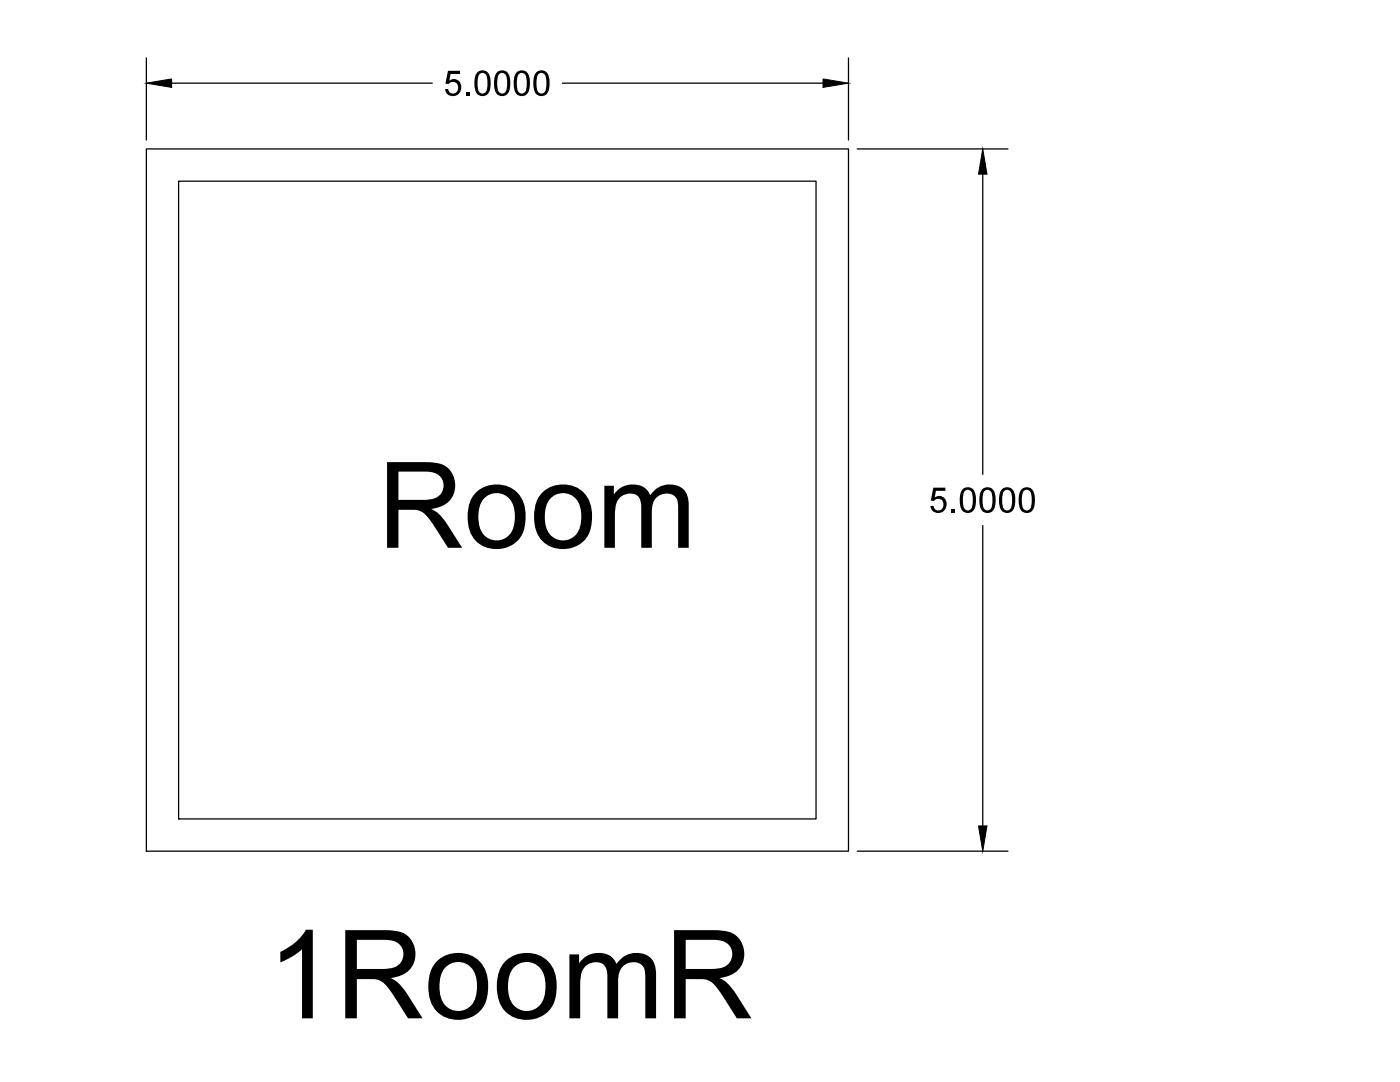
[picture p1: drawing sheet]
<svg xmlns="http://www.w3.org/2000/svg" width="279mm" height="216mm" viewBox="0 0 279 216" stroke-linecap="round" stroke-linejoin="round" font-family="sans-serif">
<path d="M29.2 11.6v16.3M34.2 16.6h52.1M112.2 16.6h52.1M169.3 11.6v16.3M29.2 29.7h140.1v140.1h-140.1zM35.6 36.2h127.3v127.2h-127.3zM171.1 29.7h30.1M196.1 34.8v59.9M196.1 104.9v59.9M171.1 169.8h30.1" fill="none" stroke="#000" stroke-width=".25"/>
<path d="M29.2 16.6l5-.9v1.7zM164.3 15.7l5 .9-5 .8zM196.1 29.7l.9 5.1h-1.7zM195.3 164.8h1.7l-.9 5z" fill="#000" stroke="#000" stroke-width=".2"/>
<g fill="#000">
<path d="M89.4 14.1h2.4v.7h-1.9l-.2 1.3a1.53 1.53 0 0 1 1.9 .1 1.53 1.53 0 0 1 .4 1.8 1.61 1.61 0 0 1-1.7 1.2 1.61 1.61 0 0 1-1.5-1.4l.6-.1a1 1 0 0 0 1.2 1 1 1 0 0 0 .8-1.2 1.05 1.05 0 0 0-.7-1.1 1.05 1.05 0 0 0-1.2 .4l-.6-.1zM93 18.4h.7v.7h-.7zM120.6 96.9h1.9v1.8a4.4 4.4 0 0 1 6.9-.6l.4 .7a4.4 4.4 0 0 1 7-.7l.4 .9 .2 1.2v9.1h-2.1v-7.8a2.79 2.79 0 0 0-.9-2.7 2.92 2.92 0 0 0-4.3 2.7v7.8h-2.1v-8a2.31 2.31 0 0 0-1.8-2.8 2.99 2.99 0 0 0-3.4 3.2l-.1 7.6h-2.1zM186.3 97.3h2.4v.6h-1.9l-.3 1.4a1.53 1.53 0 0 1 1.9 0 1.53 1.53 0 0 1 .4 1.9 1.61 1.61 0 0 1-1.6 1.2 1.61 1.61 0 0 1-1.5-1.4l.6-.1a1 1 0 0 0 1.1 .9 1 1 0 0 0 .9-1.1 1.05 1.05 0 0 0-.7-1.1 1.05 1.05 0 0 0-1.2 .4l-.6-.1zM189.9 101.6h.7v.7h-.7zM55.9 189.9a11.1 11.1 0 0 0 5.1-4.4h1.4v17.7h-2.1v-13.8a14.7 14.7 0 0 1-4.4 2.6zM113.6 190.4h2v1.8a4.6 4.6 0 0 1 6.8-.9l.6 1.1a4.5 4.5 0 0 1 7.2-.8l.5 .9 .2 1.2v9.5h-2.1v-8.1a2.89 2.89 0 0 0-1-2.7 3 3 0 0 0-4.4 2.7v8.1h-2.2v-8.3a2.39 2.39 0 0 0-1.8-2.9 3.1 3.1 0 0 0-3.6 3.3v7.9h-2.2z"/>
<path d="M95.2 14.5a1.54 1.54 0 0 1 1.7-.3 1.54 1.54 0 0 1 1 1.5 3.2 3.2 0 0 1-1 3.3 1.54 1.54 0 0 1-2.1-1.4 4.2 4.2 0 0 1 .4-3.1zM95.8 14.7a3.9 3.9 0 0 0 0 3.8 .9 .9 0 0 0 1 0 .9 .9 0 0 0 .4-.8l.1-1.7a1.16 1.16 0 0 0-1.3-1.4z"/>
<path d="M99.1 14.5a1.54 1.54 0 0 1 1.8-.3 1.54 1.54 0 0 1 .9 1.5 3.2 3.2 0 0 1-.9 3.3 1.54 1.54 0 0 1-2.2-1.4 4.2 4.2 0 0 1 .4-3.1zM99.7 14.7a3.9 3.9 0 0 0 0 3.8 .9 .9 0 0 0 1 0 .9 .9 0 0 0 .4-.8l.1-1.7a1.16 1.16 0 0 0-1.3-1.4z"/>
<path d="M103.1 14.5a1.54 1.54 0 0 1 1.7-.3 1.54 1.54 0 0 1 .9 1.5 3.2 3.2 0 0 1-.9 3.3 1.54 1.54 0 0 1-2.2-1.4 4.2 4.2 0 0 1 .5-3.1zM103.6 14.7a3.9 3.9 0 0 0 0 3.8 .9 .9 0 0 0 1 0 .9 .9 0 0 0 .5-.8v-1.7a1.16 1.16 0 0 0-1.2-1.4z"/>
<path d="M107 14.5a1.54 1.54 0 0 1 1.7-.3 1.54 1.54 0 0 1 .9 1.5 3.2 3.2 0 0 1-.9 3.3 1.54 1.54 0 0 1-2.2-1.4 4.2 4.2 0 0 1 .5-3.1zM107.6 14.7a3.9 3.9 0 0 0 0 3.8 .9 .9 0 0 0 .9 0 .9 .9 0 0 0 .5-.8v-1.7a1.16 1.16 0 0 0-1.2-1.4z"/>
<path d="M192.1 97.7a1.54 1.54 0 0 1 1.7-.3 1.54 1.54 0 0 1 .9 1.4 3.2 3.2 0 0 1-.9 3.4 1.54 1.54 0 0 1-2.2-1.4 4.2 4.2 0 0 1 .5-3.1zM192.7 97.9a3.9 3.9 0 0 0 0 3.8 .9 .9 0 0 0 .9 0 .9 .9 0 0 0 .5-.9v-1.6a1.16 1.16 0 0 0-1.2-1.4z"/>
<path d="M196 97.7a1.54 1.54 0 0 1 1.7-.3 1.54 1.54 0 0 1 .9 1.4 3.2 3.2 0 0 1-.9 3.4 1.54 1.54 0 0 1-2.2-1.4 4.2 4.2 0 0 1 .5-3.1zM196.6 97.9a3.9 3.9 0 0 0 0 3.8 .9 .9 0 0 0 1 0 .9 .9 0 0 0 .4-.9v-1.6a1.16 1.16 0 0 0-1.2-1.4z"/>
<path d="M199.9 97.7a1.54 1.54 0 0 1 1.7-.3 1.54 1.54 0 0 1 1 1.4 3.2 3.2 0 0 1-1 3.4 1.54 1.54 0 0 1-2.1-1.4 4.2 4.2 0 0 1 .4-3.1zM200.5 97.9a3.9 3.9 0 0 0 0 3.8 .9 .9 0 0 0 1 0 .9 .9 0 0 0 .4-.9l.1-1.6a1.16 1.16 0 0 0-1.3-1.4z"/>
<path d="M203.8 97.7a1.54 1.54 0 0 1 1.8-.3 1.54 1.54 0 0 1 .9 1.4 3.2 3.2 0 0 1-.9 3.4 1.54 1.54 0 0 1-2.2-1.4 4.2 4.2 0 0 1 .4-3.1zM204.4 97.9a3.9 3.9 0 0 0 0 3.8 .9 .9 0 0 0 1 0 .9 .9 0 0 0 .4-.9l.1-1.6a1.16 1.16 0 0 0-1.3-1.4z"/>
<path d="M77.2 92.2h7.6a6.6 6.6 0 0 1 4.7 1.3 4.7 4.7 0 0 1 1.1 4.8 4.7 4.7 0 0 1-3.9 3.1l-.6 .2a7.5 7.5 0 0 1 3.2 3.1l2.9 4.6h-2.8l-3.1-4.9a4.7 4.7 0 0 0-3.1-2.6l-3.7-.1v7.6h-2.3zM79.5 94.1v5.6h4.8a4.2 4.2 0 0 0 3.8-1.3 2.76 2.76 0 0 0 0-3 2.76 2.76 0 0 0-2.6-1.3z"/>
<path d="M94.8 98.5a5.8 5.8 0 0 1 6.6-1.4 5.8 5.8 0 0 1 3.5 5.8 6.1 6.1 0 0 1-2.4 5.6 5.8 5.8 0 0 1-6.3 .3 5.8 5.8 0 0 1-2.9-5.7l.1-1.6a5.9 5.9 0 0 1 1.4-3zM96.5 99.6a6.6 6.6 0 0 0 0 7.1 3.5 3.5 0 0 0 3.8 .9 3.5 3.5 0 0 0 2.3-3.1 5.8 5.8 0 0 0-1.3-5.3 3.5 3.5 0 0 0-4.8 .4z"/>
<path d="M108 98.5a5.8 5.8 0 0 1 6.7-1.4 5.8 5.8 0 0 1 3.5 5.8 6.1 6.1 0 0 1-2.4 5.6 5.8 5.8 0 0 1-6.4 .3 5.8 5.8 0 0 1-2.8-5.7l.1-1.6a5.9 5.9 0 0 1 1.3-3zM109.8 99.6a6.6 6.6 0 0 0 0 7.1 3.5 3.5 0 0 0 3.7 .9 3.5 3.5 0 0 0 2.4-3.1 5.8 5.8 0 0 0-1.3-5.3 3.5 3.5 0 0 0-4.8 .4z"/>
<path d="M87 192a6 6 0 0 1 6.9-1.4 6 6 0 0 1 3.5 6 6.2 6.2 0 0 1-2.9 6.1 6 6 0 0 1-6.3-.1 6 6 0 0 1-2.7-5.8l.1-1.6a6.2 6.2 0 0 1 1.4-3.2zM89.1 192.8a6.4 6.4 0 0 0-.9 6.8 3.6 3.6 0 0 0 4 2 3.6 3.6 0 0 0 2.9-3.5 6 6 0 0 0-1.3-5.3 3.6 3.6 0 0 0-4.7 0z"/>
<path d="M100.7 192a6 6 0 0 1 6.8-1.4 6 6 0 0 1 3.6 6 6.2 6.2 0 0 1-2.9 6.1 6 6 0 0 1-6.4-.1 6 6 0 0 1-2.7-5.8l.2-1.6a6.2 6.2 0 0 1 1.4-3.2zM102.8 192.8a6.4 6.4 0 0 0-.9 6.8 3.6 3.6 0 0 0 4 2 3.6 3.6 0 0 0 2.9-3.5 6 6 0 0 0-1.4-5.3 3.6 3.6 0 0 0-4.6 0z"/>
<path d="M68.9 185.6h7.8a6.8 6.8 0 0 1 4.8 1.3 4.8 4.8 0 0 1 1.2 5 4.8 4.8 0 0 1-4 3.1l-.7 .2a7.8 7.8 0 0 1 3.3 3.2l3 4.8h-2.9l-3.2-5.1a5.3 5.3 0 0 0-3-2.6l-4-.1v7.8h-2.3zM71.2 187.5v5.8h5a4.1 4.1 0 0 0 3.8-1.3 2.85 2.85 0 0 0 .1-3.1 2.85 2.85 0 0 0-2.7-1.3z"/>
<path d="M134.5 185.6h7.8a6.8 6.8 0 0 1 4.8 1.3 4.8 4.8 0 0 1 1.2 5 4.8 4.8 0 0 1-4 3.1l-.7 .2a7.8 7.8 0 0 1 3.3 3.2l3.1 4.8h-2.9l-3.3-5.1a5.3 5.3 0 0 0-3-2.6l-4-.1v7.8h-2.3zM136.8 187.5v5.8h5a4.1 4.1 0 0 0 3.9-1.3 2.85 2.85 0 0 0 0-3.1 2.85 2.85 0 0 0-2.7-1.3z"/>
</g>
</svg>
